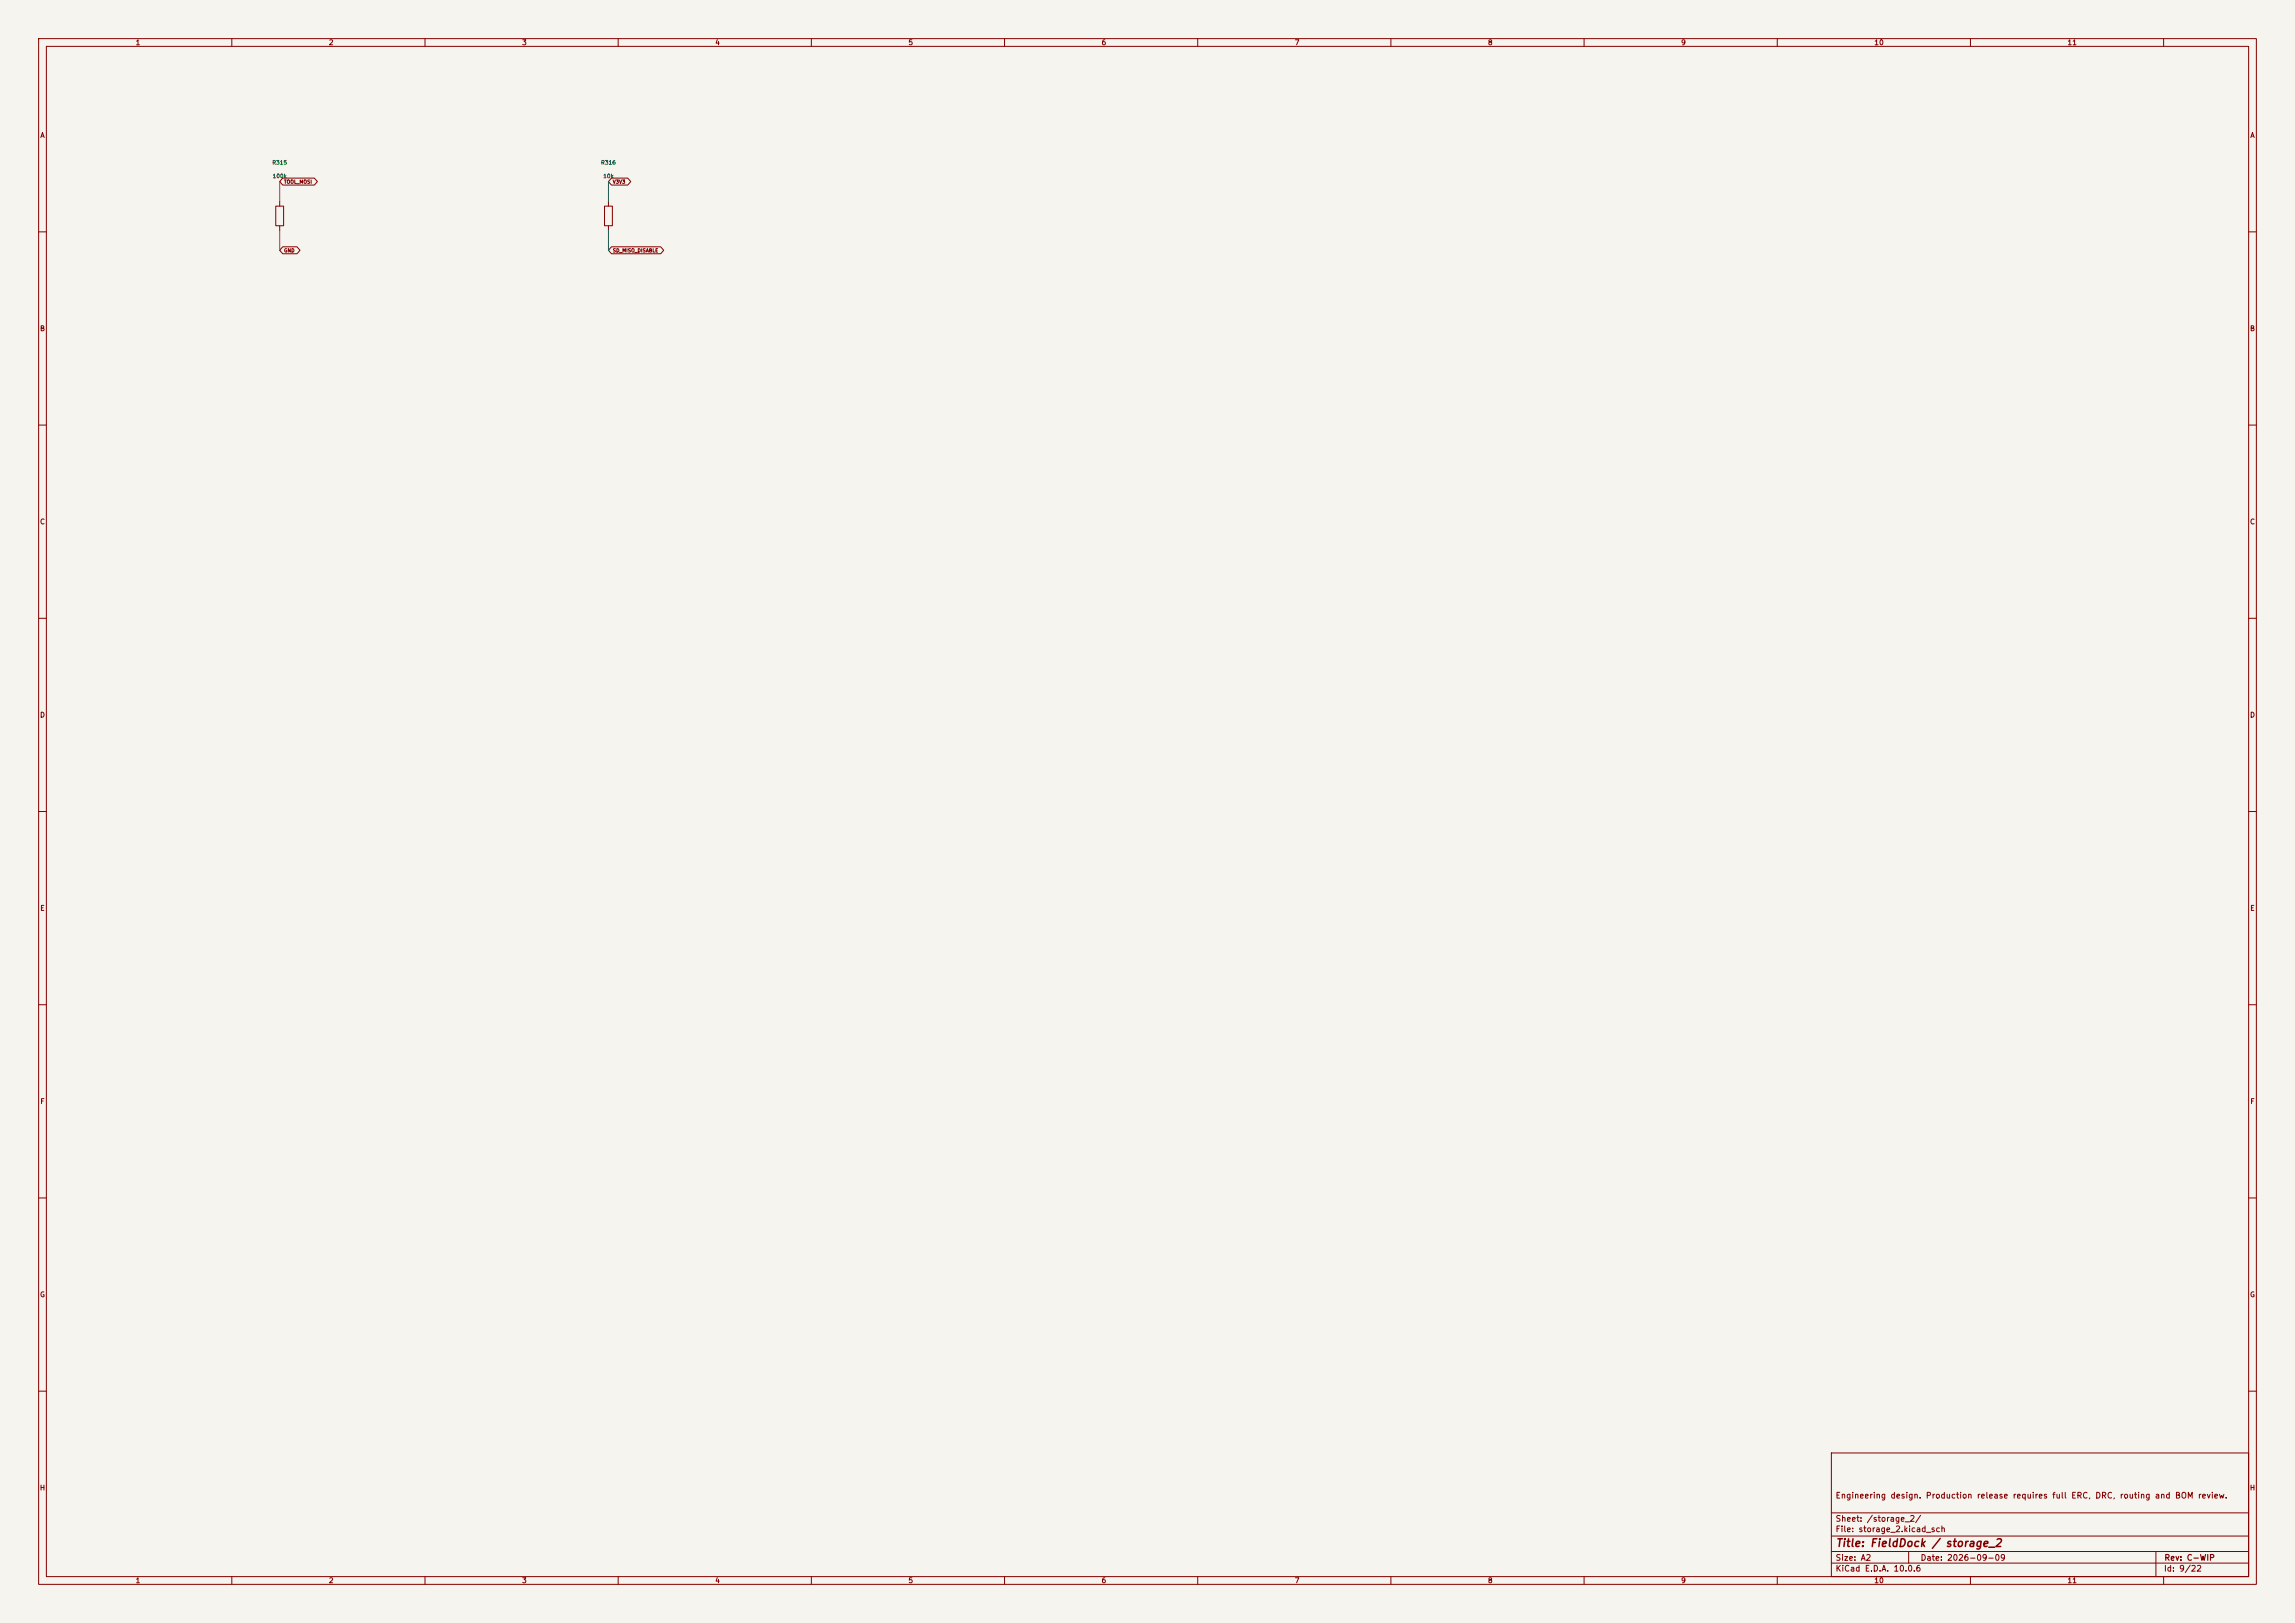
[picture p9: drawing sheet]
<svg xmlns="http://www.w3.org/2000/svg" width="594mm" height="420mm" viewBox="0 0 594 420" stroke-linecap="round" stroke-linejoin="round" font-family="sans-serif">
<defs><g id="words">
<text font-size="2" fill="#840000" x="475" y="400.8">Title: FieldDock / storage_2</text>
<g font-size="1.5" fill="#840000">
<text x="475" y="388.1">Engineering design. Production release requires full ERC, DRC, routing and BOM review.</text>
<text x="475" y="394.1">Sheet: /storage_2/</text>
<text x="475" y="396.8">File: storage_2.kicad_sch</text>
<text x="475" y="407">KiCad E.D.A. 10.0.6</text>
<text x="475" y="404.2">Size: A2</text>
<text x="497" y="404.2">Date: 2026-09-09</text>
<text x="560" y="407">Id: 9/22</text>
<text x="560.1" y="404.2">Rev: C-WIP</text>
</g>
<g font-size="1.3" fill="#840000">
<text x="35" y="12">1</text>
<text x="85" y="12">2</text>
<text x="135" y="12">3</text>
<text x="185" y="12">4</text>
<text x="235" y="12">5</text>
<text x="285" y="12">6</text>
<text x="335" y="12">7</text>
<text x="385" y="12">8</text>
<text x="435" y="12">9</text>
<text x="485" y="12">10</text>
<text x="535" y="12">11</text>
<text x="10.3" y="36">A</text>
<text x="582.3" y="36">A</text>
<text x="10.2" y="86">B</text>
<text x="582.2" y="86">B</text>
<text x="10.2" y="136">C</text>
<text x="582.2" y="136">C</text>
<text x="10.2" y="186">D</text>
<text x="582.2" y="186">D</text>
<text x="10.3" y="236">E</text>
<text x="582.3" y="236">E</text>
<text x="10.3" y="286">F</text>
<text x="582.3" y="286">F</text>
<text x="10.2" y="336">G</text>
<text x="582.2" y="336">G</text>
<text x="10.2" y="386">H</text>
<text x="582.2" y="386">H</text>
<text x="35" y="410">1</text>
<text x="85" y="410">2</text>
<text x="135" y="410">3</text>
<text x="185" y="410">4</text>
<text x="235" y="410">5</text>
<text x="285" y="410">6</text>
<text x="335" y="410">7</text>
<text x="385" y="410">8</text>
<text x="435" y="410">9</text>
<text x="485" y="410">10</text>
<text x="535" y="410">11</text>
</g>
<g font-size="1" fill="#006464">
<text x="70.4" y="42.8">R315</text>
<text x="70.5" y="46.3">100k</text>
<text x="155.5" y="42.8">R316</text>
<text x="156" y="46.3">10k</text>
</g>
<g font-size=".9" fill="#840000">
<text x="73.4" y="47.7">TOOL_MOSI</text>
<text x="158.5" y="47.7">V3V3</text>
<text x="73.4" y="65.5">GND</text>
<text x="158.5" y="65.5">SD_MISO_DISABLE</text>
</g>
</g></defs>
<path d="M0 0h594v420h-594z" fill="#f5f4ef" stroke="#f5f4ef" stroke-width=".26"/>
<g fill="none" stroke="#840000" stroke-width=".26">
<path d="M10 10h574v400h-574zM12 12h570v396h-570zM60 10v2M110 10v2M160 10v2M210 10v2M260 10v2M310 10v2M360 10v2M410 10v2M460 10v2M510 10v2"/>
<path d="M560 10v2M71.4 53.3h2v5.1h-2zM72.4 52.1v1.2M72.4 58.4v1.3M73.2 46.1h8.2l.8 .9-.8 .9h-8.2l-.8-.9zM156.5 53.3h2v5.1h-2zM157.5 52.1v1.2M157.5 58.4v1.3M158.3 46.1h4.2l.8 .9-.8 .9h-4.2l-.8-.9zM10 60h2M73.2 63.9h3.7l.8 .9-.8 .9h-3.7l-.8-.9zM158.3 63.9h12.7l.8 .9-.8 .9h-12.7l-.8-.9z"/>
<path d="M582 60h2M10 110h2M582 110h2M10 160h2M582 160h2M10 210h2M582 210h2M10 260h2M582 260h2M10 310h2M582 310h2M10 360h2"/>
<path d="M474 376h108v32h-108zM582 360h2M474 397.5h108M474 391.5h108M60 408v2M110 408v2M160 408v2M210 408v2M260 408v2M310 408v2M360 408v2M410 408v2"/>
<path d="M460 408v2M474 404.5h108M474 401.5h108M494 401.5v3M510 408v2M558 401.5v6.5M560 408v2"/>
</g>
<path d="M72.4 47v5.1M72.4 59.7v5.1M157.5 47v5.1M157.5 59.7v5.1" fill="none" stroke="#009600" stroke-width=".26"/>
<use href="#words"/>
</svg>
